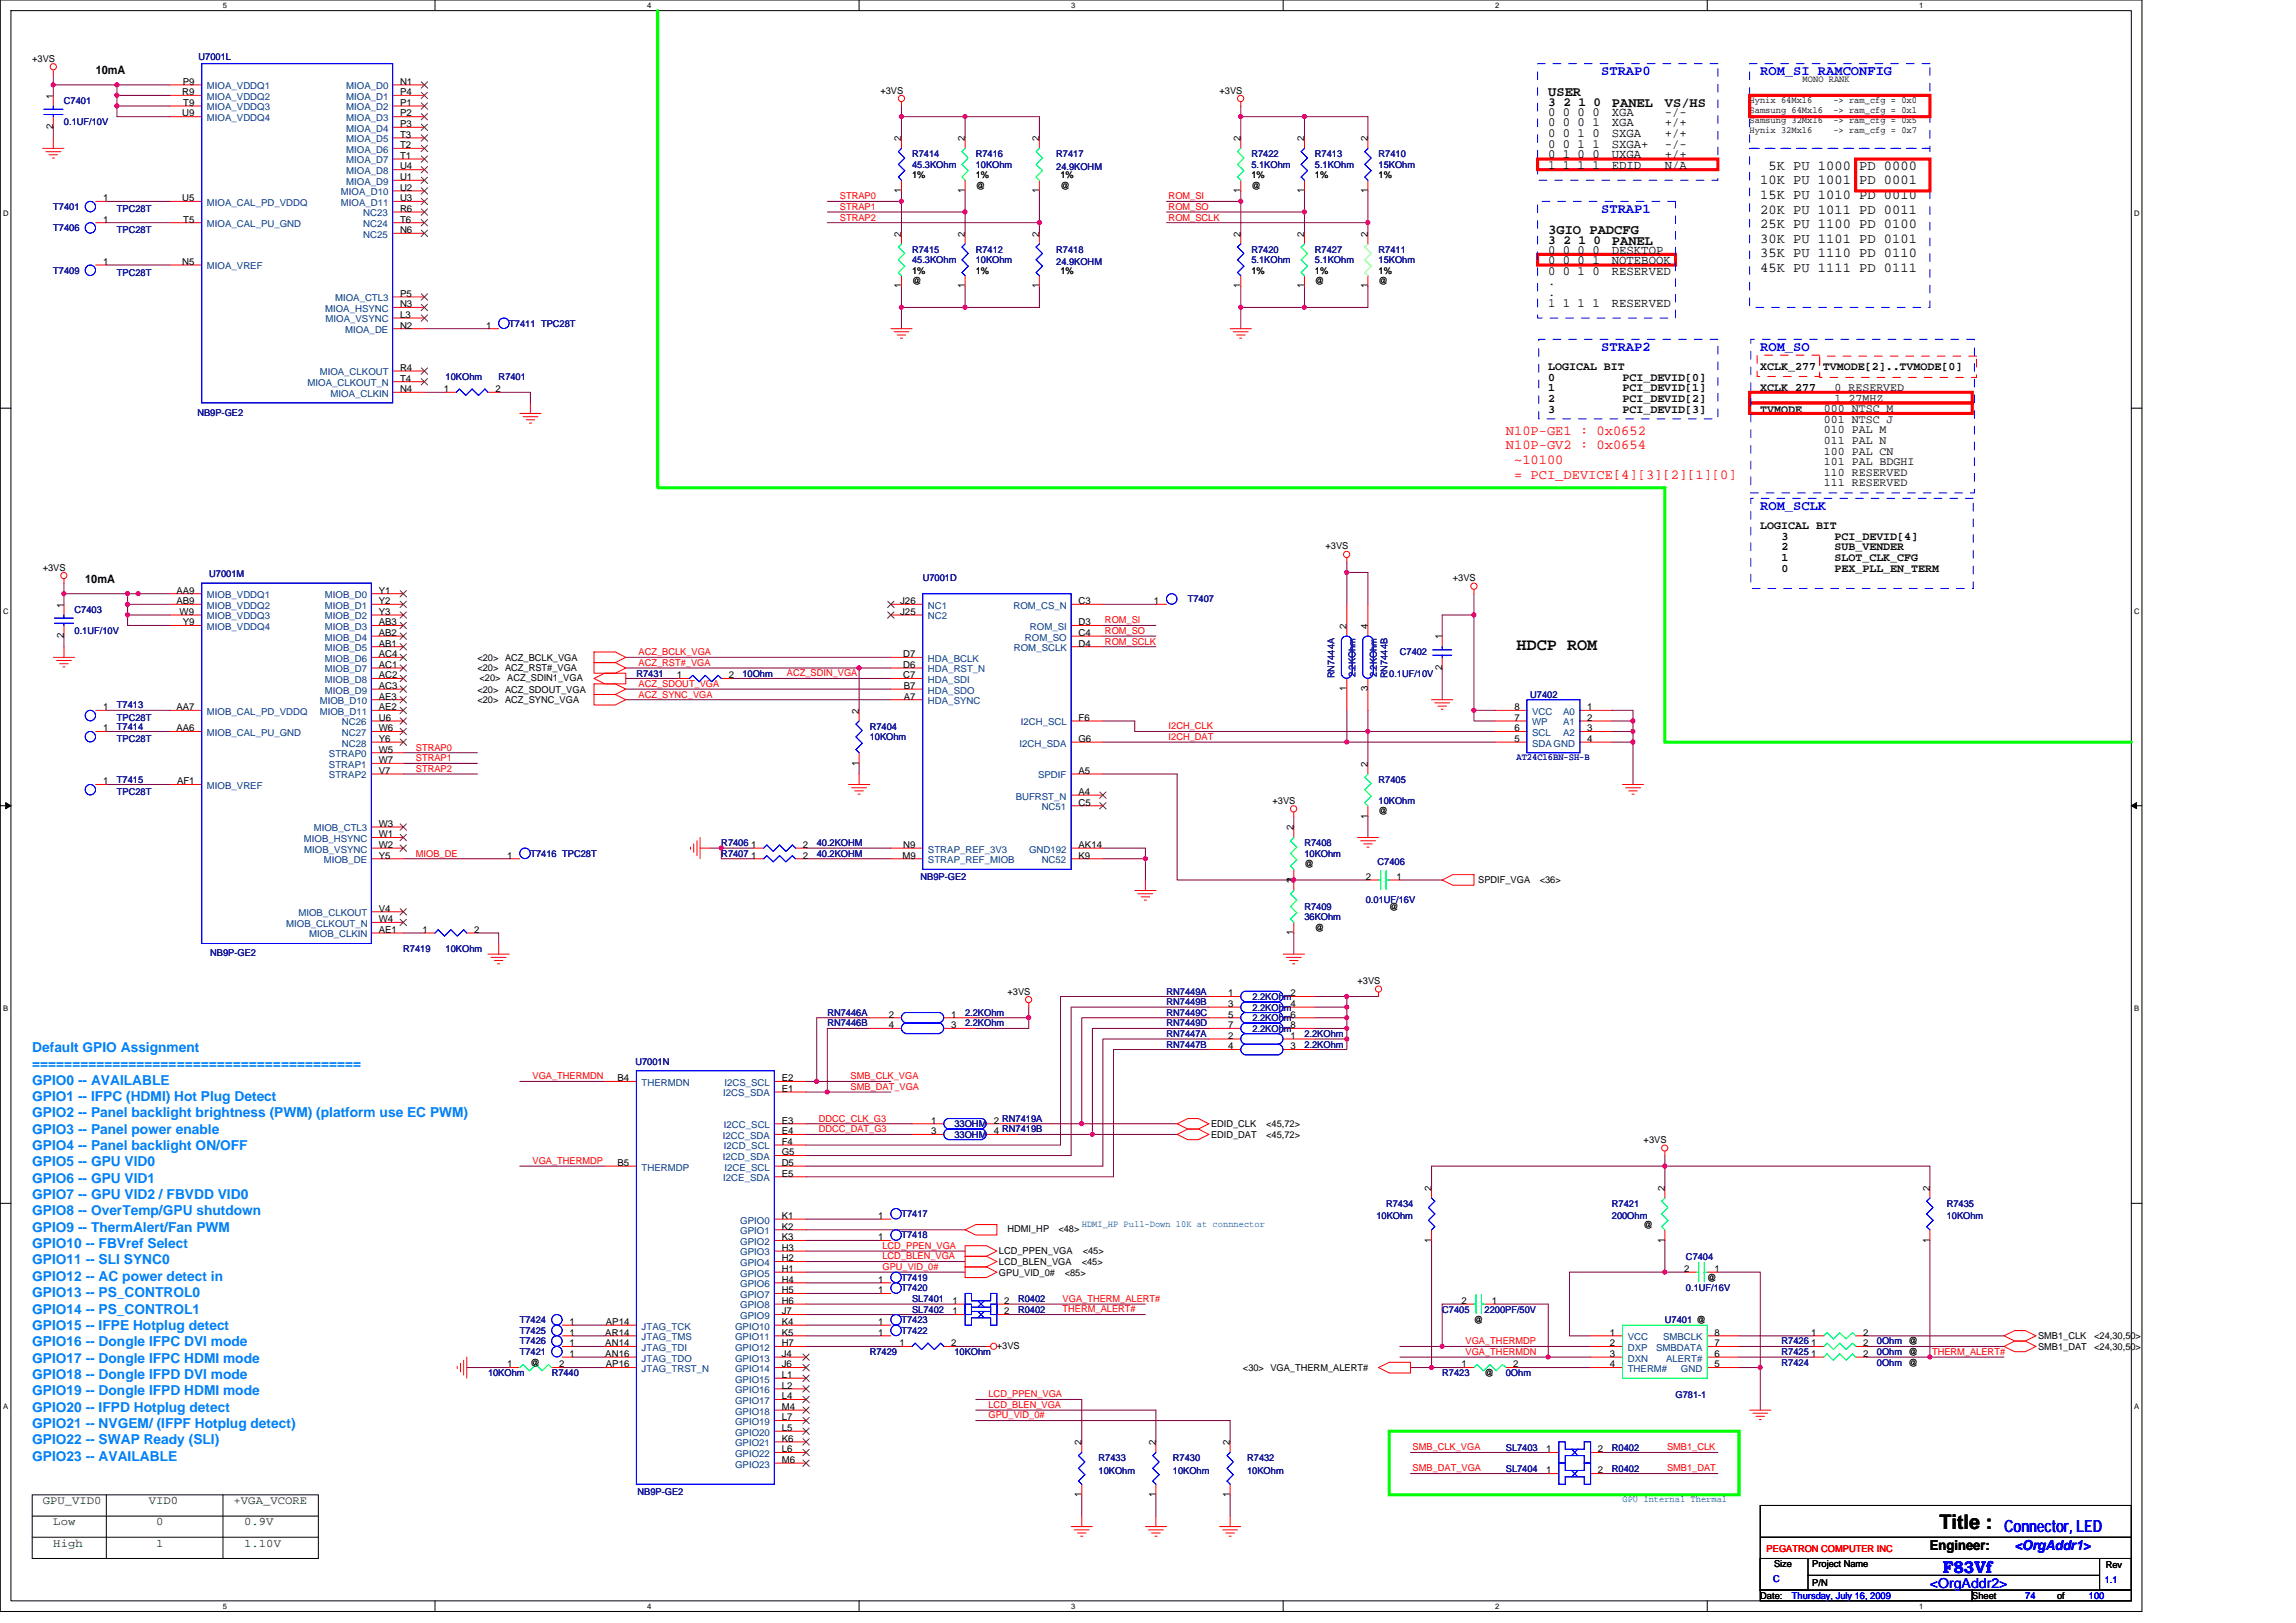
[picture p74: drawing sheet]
<svg xmlns="http://www.w3.org/2000/svg" width="297mm" height="210mm" viewBox="0 0 297 210" stroke-linecap="round" stroke-linejoin="round" font-family="sans-serif">
<defs><g id="words">
<text font-size="2.6" x="250.9" y="197.9">Title :</text>
<text font-size="2.2" x="196.2" y="84.1">HDCP ROM</text>
<g font-size="2.2" fill="#00f">
<text x="251.3" y="203.5">F83Vf</text>
<text x="259.3" y="198.2">Connector, LED</text>
</g>
<g font-size="1.8" fill="#00f">
<text x="207.2" y="9.7">STRAP0</text>
<text x="227.7" y="9.7">ROM_SI RAMCONFIG</text>
<text x="207.2" y="27.5">STRAP1</text>
<text x="207.2" y="45.4">STRAP2</text>
<text x="227.7" y="45.4">ROM_SO</text>
<text x="227.7" y="65.9">ROM_SCLK</text>
<text x="260.6" y="200.5">&lt;OrgAddr1&gt;</text>
<text x="249.7" y="205.4">&lt;OrgAddr2&gt;</text>
</g>
<g font-size="1.8">
<text x="200.3" y="12.4">USER</text>
<text x="208.5" y="13.8">PANEL</text>
<text x="215.4" y="13.8">VS/HS</text>
<text x="227.7" y="23.9">10K PU 1001 PD 0001</text>
<text x="228.8" y="22">5K PU 1000 PD 0000</text>
<text x="227.7" y="25.7">15K PU 1010 PD 0010</text>
<text x="227.7" y="27.6">20K PU 1011 PD 0011</text>
<text x="227.7" y="29.5">25K PU 1100 PD 0100</text>
<text x="200.3" y="30.3">3GIO PADCFG</text>
<text x="208.5" y="31.6">PANEL</text>
<text x="227.7" y="31.4">30K PU 1101 PD 0101</text>
<text x="227.7" y="33.3">35K PU 1110 PD 0110</text>
<text x="227.7" y="35.2">45K PU 1111 PD 0111</text>
<text x="249.7" y="200.5">Engineer:</text>
</g>
<g font-size="1.8" fill="#f00">
<text x="194.8" y="56.3">N10P-GE1 : 0x0652</text>
<text x="194.8" y="58.1">N10P-GV2 : 0x0654</text>
<text x="195.9" y="60">~10100</text>
<text x="195.9" y="61.9">= PCI_DEVICE[4][3][2][1][0]</text>
</g>
<g font-size="1.8" fill="#0080ff">
<text x="4.2" y="136.1">Default GPIO Assignment</text>
<text x="4.2" y="138.2">=========================================</text>
<text x="4.2" y="140.3">GPIO0 -- AVAILABLE</text>
<text x="4.2" y="142.4">GPIO1 -- IFPC (HDMI) Hot Plug Detect</text>
<text x="4.2" y="144.5">GPIO2 -- Panel backlight brightness (PWM) (platform use EC PWM)</text>
<text x="4.2" y="146.7">GPIO3 -- Panel power enable</text>
<text x="4.2" y="148.8">GPIO4 -- Panel backlight ON/OFF</text>
<text x="4.2" y="150.9">GPIO5 -- GPU VID0</text>
<text x="4.2" y="153">GPIO6 -- GPU VID1</text>
<text x="4.2" y="155.1">GPIO7 -- GPU VID2 / FBVDD VID0</text>
<text x="4.2" y="157.2">GPIO8 -- OverTemp/GPU shutdown</text>
<text x="4.2" y="159.4">GPIO9 -- ThermAlert/Fan PWM</text>
<text x="4.2" y="161.5">GPIO10 -- FBVref Select</text>
<text x="4.2" y="163.6">GPIO11 -- SLI SYNC0</text>
<text x="4.2" y="165.7">GPIO12 -- AC power detect in</text>
<text x="4.2" y="167.8">GPIO13 -- PS_CONTROL0</text>
<text x="4.2" y="169.9">GPIO14 -- PS_CONTROL1</text>
<text x="4.2" y="172.1">GPIO15 -- IFPE Hotplug detect</text>
<text x="4.2" y="174.2">GPIO16 -- Dongle IFPC DVI mode</text>
<text x="4.2" y="176.3">GPIO17 -- Dongle IFPC HDMI mode</text>
<text x="4.2" y="178.4">GPIO18 -- Dongle IFPD DVI mode</text>
<text x="4.2" y="180.5">GPIO19 -- Dongle IFPD HDMI mode</text>
<text x="4.2" y="182.6">GPIO20 -- IFPD Hotplug detect</text>
<text x="4.2" y="184.8">GPIO21 -- NVGEM/ (IFPF Hotplug detect)</text>
<text x="4.2" y="186.9">GPIO22 -- SWAP Ready (SLI)</text>
<text x="4.2" y="189">GPIO23 -- AVAILABLE</text>
</g>
<g font-size="1.6">
<text x="200.3" y="13.7">3 2 1 0</text>
<text x="200.3" y="15">0 0 0 0</text>
<text x="200.3" y="16.4">0 0 0 1</text>
<text x="200.3" y="17.7">0 0 1 0</text>
<text x="208.5" y="15">XGA</text>
<text x="208.5" y="16.4">XGA</text>
<text x="208.5" y="17.7">SXGA</text>
<text x="215.4" y="16.4">+/+</text>
<text x="215.4" y="17.7">+/+</text>
<text x="215.4" y="15">-/-</text>
<text x="200.3" y="19.1">0 0 1 1</text>
<text x="200.3" y="20.5">0 1 0 0</text>
<text x="200.3" y="21.8">1 1 1 1</text>
<text x="208.5" y="19.1">SXGA+</text>
<text x="208.5" y="20.5">UXGA</text>
<text x="208.5" y="21.8">EDID</text>
<text x="215.4" y="19.1">-/-</text>
<text x="215.4" y="20.5">+/+</text>
<text x="215.4" y="21.8">N/A</text>
<text x="200.3" y="31.5">3 2 1 0</text>
<text x="200.3" y="32.8">0 0 0 0</text>
<text x="200.3" y="34.2">0 0 0 1</text>
<text x="200.3" y="35.6">0 0 1 0</text>
<text x="208.5" y="32.8">DESKTOP</text>
<text x="208.5" y="34.2">NOTEBOOK</text>
<text x="208.5" y="35.6">RESERVED</text>
<text x="200.3" y="36.9">.</text>
<text x="200.3" y="38.3">.</text>
<text x="200.3" y="39.7">1 1 1 1</text>
<text x="208.5" y="39.7">RESERVED</text>
</g>
<g font-size="1.5">
<text x="12.4" y="9.6">10mA</text>
<text x="200.3" y="47.9">LOGICAL BIT</text>
<text x="227.7" y="47.9">XCLK_277 TVMODE[2]..TVMODE[0]</text>
<text x="200.3" y="49.3">0</text>
<text x="200.3" y="50.6">1</text>
<text x="200.3" y="52">2</text>
<text x="200.3" y="53.4">3</text>
<text x="209.9" y="53.4">PCI_DEVID[3]</text>
<text x="209.9" y="52">PCI_DEVID[2]</text>
<text x="209.9" y="50.6">PCI_DEVID[1]</text>
<text x="209.9" y="49.3">PCI_DEVID[0]</text>
<text x="227.7" y="53.4">TVMODE</text>
<text x="227.7" y="50.6">XCLK_277</text>
<text x="236" y="53.3">000 NTSC M</text>
<text x="237.3" y="52">1 27MHZ</text>
<text x="237.3" y="50.6">0 RESERVED</text>
<text x="236" y="56.1">010 PAL M</text>
<text x="236" y="57.4">011 PAL N</text>
<text x="236" y="58.8">100 PAL CN</text>
<text x="236" y="54.7">001 NTSC J</text>
<text x="236" y="60.2">101 PAL BDGHI</text>
<text x="236" y="61.6">110 RESERVED</text>
<text x="236" y="62.9">111 RESERVED</text>
<text x="227.7" y="68.5">LOGICAL BIT</text>
<text x="230.5" y="69.8">3</text>
<text x="230.5" y="71.2">2</text>
<text x="237.3" y="69.8">PCI_DEVID[4]</text>
<text x="237.3" y="71.2">SUB_VENDER</text>
<text x="11" y="75.4">10mA</text>
<text x="230.5" y="72.6">1</text>
<text x="230.5" y="74">0</text>
<text x="237.3" y="72.6">SLOT_CLK_CFG</text>
<text x="237.3" y="74">PEX_PLL_EN_TERM</text>
</g>
<g font-size="1.5" fill="#008000">
<text x="5.5" y="194.6">GPU_VID0</text>
<text x="6.9" y="197.4">Low</text>
<text x="19.2" y="194.6">VID0</text>
<text x="20.2" y="197.4">0</text>
<text x="30.2" y="194.6">+VGA_VCORE</text>
<text x="31.6" y="197.4">0.9V</text>
<text x="6.9" y="200.1">High</text>
<text x="20.2" y="200.1">1</text>
<text x="31.6" y="200.1">1.10V</text>
</g>
<g font-size="1.2">
<text x="4.2" y="8">+3VS</text>
<text x="23.6" y="11">P9</text>
<text x="51.7" y="11">N1</text>
<text x="233.2" y="10.6">MONO RANK</text>
<text x="6.9" y="16.7" transform="rotate(-90 6.9 16.7)">2</text>
<text x="6.9" y="12.8" transform="rotate(-90 6.9 12.8)">1</text>
<text x="23.6" y="12.3">R9</text>
<text x="23.6" y="15.1">U9</text>
<text x="23.7" y="13.7">T9</text>
<text x="51.7" y="12.3">P4</text>
<text x="51.7" y="13.7">P1</text>
<text x="51.7" y="15.1">P2</text>
<text x="51.7" y="16.4">P3</text>
<text x="51.7" y="17.8">T3</text>
<text x="113.9" y="12.1">+3VS</text>
<text x="157.8" y="12.1">+3VS</text>
<text x="226.4" y="13.3">Hynix 64Mx16</text>
<text x="226.4" y="14.6">Samsung 64Mx16</text>
<text x="226.4" y="15.9">Samsung 32Mx16</text>
<text x="226.4" y="17.3">Hynix 32Mx16</text>
<text x="237.2" y="13.3">-&gt; ram_cfg = 0x0</text>
<text x="237.2" y="14.6">-&gt; ram_cfg = 0x1</text>
<text x="237.2" y="15.9">-&gt; ram_cfg = 0x5</text>
<text x="237.2" y="17.3">-&gt; ram_cfg = 0x7</text>
<text x="51.7" y="19.2">T2</text>
<text x="51.7" y="20.6">T1</text>
<text x="51.7" y="21.9">U4</text>
<text x="51.7" y="23.3">U1</text>
<text x="116.6" y="18.2" transform="rotate(-90 116.6 18.2)">2</text>
<text x="118" y="23.1">1%</text>
<text x="124.8" y="18.2" transform="rotate(-90 124.8 18.2)">2</text>
<text x="126.2" y="23.1">1%</text>
<text x="134.4" y="18.2" transform="rotate(-90 134.4 18.2)">2</text>
<text x="137.2" y="23.1">1%</text>
<text x="160.5" y="18.2" transform="rotate(-90 160.5 18.2)">2</text>
<text x="161.9" y="23.1">1%</text>
<text x="168.7" y="18.2" transform="rotate(-90 168.7 18.2)">2</text>
<text x="170.1" y="23.1">1%</text>
<text x="176.9" y="18.2" transform="rotate(-90 176.9 18.2)">2</text>
<text x="178.3" y="23.1">1%</text>
<text x="13.3" y="26">1</text>
<text x="13.3" y="28.8">1</text>
<text x="23.6" y="26">U5</text>
<text x="23.7" y="28.8">T5</text>
<text x="51.7" y="24.7">U2</text>
<text x="51.7" y="26">U3</text>
<text x="51.7" y="27.4">R6</text>
<text x="51.7" y="28.8">T6</text>
<text x="116.6" y="25" transform="rotate(-90 116.6 25)">1</text>
<text x="124.8" y="25" transform="rotate(-90 124.8 25)">1</text>
<text x="126.2" y="24.4">@</text>
<text x="134.4" y="25" transform="rotate(-90 134.4 25)">1</text>
<text x="137.2" y="24.4">@</text>
<text x="160.5" y="25" transform="rotate(-90 160.5 25)">1</text>
<text x="161.9" y="24.4">@</text>
<text x="168.7" y="25" transform="rotate(-90 168.7 25)">1</text>
<text x="176.9" y="25" transform="rotate(-90 176.9 25)">1</text>
<text x="13.3" y="34.3">1</text>
<text x="23.6" y="34.3">N5</text>
<text x="51.7" y="30.2">N6</text>
<text x="116.6" y="30.6" transform="rotate(-90 116.6 30.6)">2</text>
<text x="118" y="35.4">1%</text>
<text x="124.8" y="30.6" transform="rotate(-90 124.8 30.6)">2</text>
<text x="126.2" y="35.4">1%</text>
<text x="134.4" y="30.6" transform="rotate(-90 134.4 30.6)">2</text>
<text x="137.2" y="35.4">1%</text>
<text x="160.5" y="30.6" transform="rotate(-90 160.5 30.6)">2</text>
<text x="161.9" y="35.4">1%</text>
<text x="168.7" y="30.6" transform="rotate(-90 168.7 30.6)">2</text>
<text x="170.1" y="35.4">1%</text>
<text x="176.9" y="30.6" transform="rotate(-90 176.9 30.6)">2</text>
<text x="178.3" y="35.4">1%</text>
<text x="51.7" y="39.8">N3</text>
<text x="51.7" y="38.4">P5</text>
<text x="51.7" y="41.1">L3</text>
<text x="116.6" y="37.3" transform="rotate(-90 116.6 37.3)">1</text>
<text x="118" y="36.8">@</text>
<text x="124.8" y="37.3" transform="rotate(-90 124.8 37.3)">1</text>
<text x="134.4" y="37.3" transform="rotate(-90 134.4 37.3)">1</text>
<text x="160.5" y="37.3" transform="rotate(-90 160.5 37.3)">1</text>
<text x="168.7" y="37.3" transform="rotate(-90 168.7 37.3)">1</text>
<text x="170.1" y="36.8">@</text>
<text x="176.9" y="37.3" transform="rotate(-90 176.9 37.3)">1</text>
<text x="178.3" y="36.8">@</text>
<text x="51.7" y="48">R4</text>
<text x="51.7" y="42.5">N2</text>
<text x="62.9" y="42.5">1</text>
<text x="51.7" y="49.4">T4</text>
<text x="51.7" y="50.7">N4</text>
<text x="57.4" y="50.7">1</text>
<text x="64.1" y="50.7">2</text>
<text x="171.5" y="71.1">+3VS</text>
<text x="5.5" y="73.8">+3VS</text>
<text x="22.8" y="76.8">AA9</text>
<text x="49" y="76.8">Y1</text>
<text x="188" y="75.2">+3VS</text>
<text x="8.3" y="82.6" transform="rotate(-90 8.3 82.6)">2</text>
<text x="8.3" y="78.6" transform="rotate(-90 8.3 78.6)">1</text>
<text x="22.8" y="78.2">AB9</text>
<text x="23.2" y="79.5">W9</text>
<text x="23.7" y="80.9">Y9</text>
<text x="49" y="78.2">Y2</text>
<text x="49" y="79.5">Y3</text>
<text x="49" y="80.9">AB3</text>
<text x="49" y="82.3">AB2</text>
<text x="49" y="83.7">AB1</text>
<text x="116.5" y="78.2">J26</text>
<text x="116.5" y="79.5">J25</text>
<text x="139.5" y="78.2">C3</text>
<text x="139.5" y="82.3">C4</text>
<text x="139.5" y="80.9">D3</text>
<text x="139.5" y="83.7">D4</text>
<text x="149.3" y="78.2">1</text>
<text x="174.2" y="81.3" transform="rotate(-90 174.2 81.3)">2</text>
<text x="176.9" y="81.3" transform="rotate(-90 176.9 81.3)">4</text>
<text x="186.6" y="82.7" transform="rotate(-90 186.6 82.7)">1</text>
<text x="49" y="85">AC4</text>
<text x="49" y="86.4">AC1</text>
<text x="49" y="87.8">AC2</text>
<text x="49" y="89.1">AC3</text>
<text x="61.8" y="85.5">&lt;20&gt; ACZ_BCLK_VGA</text>
<text x="61.8" y="86.8">&lt;20&gt; ACZ_RST#_VGA</text>
<text x="61.8" y="89.6">&lt;20&gt; ACZ_SDOUT_VGA</text>
<text x="62" y="88.1">&lt;20&gt; ACZ_SDIN1_VGA</text>
<text x="87.6" y="87.8">1</text>
<text x="94.3" y="87.8">2</text>
<text x="116.9" y="85">D7</text>
<text x="116.9" y="86.4">D6</text>
<text x="116.9" y="87.8">C7</text>
<text x="116.9" y="89.1">B7</text>
<text x="174.2" y="89.4" transform="rotate(-90 174.2 89.4)">1</text>
<text x="176.9" y="89.4" transform="rotate(-90 176.9 89.4)">3</text>
<text x="186.6" y="86.7" transform="rotate(-90 186.6 86.7)">2</text>
<text x="13.3" y="94.6">1</text>
<text x="13.3" y="91.9">1</text>
<text x="22.8" y="91.9">AA7</text>
<text x="22.8" y="94.6">AA6</text>
<text x="49" y="90.5">AE3</text>
<text x="49" y="91.9">AE2</text>
<text x="49" y="93.3">U6</text>
<text x="49" y="94.6">W6</text>
<text x="49" y="96">Y6</text>
<text x="61.8" y="91">&lt;20&gt; ACZ_SYNC_VGA</text>
<text x="111.1" y="92.3" transform="rotate(-90 111.1 92.3)">2</text>
<text x="116.9" y="90.5">A7</text>
<text x="139.5" y="96">G6</text>
<text x="139.5" y="93.3">F6</text>
<text x="195.9" y="91.9">8</text>
<text x="195.9" y="93.3">7</text>
<text x="195.9" y="94.6">6</text>
<text x="195.9" y="96">5</text>
<text x="205.4" y="91.9">1</text>
<text x="205.4" y="93.3">2</text>
<text x="205.4" y="94.6">3</text>
<text x="205.4" y="96">4</text>
<text x="13.3" y="101.5">1</text>
<text x="22.9" y="101.5">AF1</text>
<text x="49" y="97.4">W5</text>
<text x="49" y="98.7">W7</text>
<text x="49" y="100.1">V7</text>
<text x="111.1" y="99" transform="rotate(-90 111.1 99)">1</text>
<text x="139.5" y="100.1">A5</text>
<text x="176.9" y="99.2" transform="rotate(-90 176.9 99.2)">2</text>
<text x="49" y="107">W3</text>
<text x="139.5" y="102.8">A4</text>
<text x="139.5" y="104.2">C5</text>
<text x="164.6" y="104">+3VS</text>
<text x="167.4" y="107.4" transform="rotate(-90 167.4 107.4)">2</text>
<text x="176.9" y="105.9" transform="rotate(-90 176.9 105.9)">1</text>
<text x="178.3" y="105.4">@</text>
<text x="49" y="108.3">W1</text>
<text x="49" y="109.7">W2</text>
<text x="49" y="111.1">Y5</text>
<text x="65.6" y="111.1">1</text>
<text x="97.2" y="109.7">1</text>
<text x="97.2" y="111.1">1</text>
<text x="103.9" y="109.7">2</text>
<text x="103.9" y="111.1">2</text>
<text x="116.8" y="111.1">M9</text>
<text x="116.9" y="109.7">N9</text>
<text x="139.5" y="111.1">K9</text>
<text x="139.5" y="109.7">AK14</text>
<text x="168.8" y="112.2">@</text>
<text x="176.7" y="113.8">2</text>
<text x="180.7" y="113.8">1</text>
<text x="49" y="119.3">W4</text>
<text x="49" y="117.9">V4</text>
<text x="167.4" y="114.3" transform="rotate(-90 167.4 114.3)">2</text>
<text x="167.4" y="114.1" transform="rotate(-90 167.4 114.1)">1</text>
<text x="179.7" y="117.7">@</text>
<text x="191.2" y="114.3">SPDIF_VGA</text>
<text x="199.2" y="114.3">&lt;36&gt;</text>
<text x="49" y="120.7">AE1</text>
<text x="54.6" y="120.7">1</text>
<text x="61.3" y="120.7">2</text>
<text x="167.4" y="121" transform="rotate(-90 167.4 121)">1</text>
<text x="170.1" y="120.5">@</text>
<text x="115" y="131.7">2</text>
<text x="123.1" y="131.7">1</text>
<text x="130.3" y="128.7">+3VS</text>
<text x="158.9" y="131.7">5</text>
<text x="158.9" y="130.3">3</text>
<text x="158.9" y="128.9">1</text>
<text x="167" y="131.7">6</text>
<text x="167" y="130.3">4</text>
<text x="167" y="128.9">2</text>
<text x="175.6" y="127.3">+3VS</text>
<text x="115" y="133">4</text>
<text x="123.1" y="133">3</text>
<text x="158.9" y="134.4">2</text>
<text x="158.9" y="135.8">4</text>
<text x="158.9" y="133">7</text>
<text x="167" y="134.4">1</text>
<text x="167" y="135.8">3</text>
<text x="167" y="133">8</text>
<text x="79.9" y="139.9">B4</text>
<text x="101.1" y="141.3">E1</text>
<text x="101.1" y="139.9">E2</text>
<text x="101.1" y="146.7">E4</text>
<text x="101.1" y="149.5">G5</text>
<text x="101.1" y="145.4">E3</text>
<text x="101.1" y="148.1">F4</text>
<text x="120.5" y="145.4">1</text>
<text x="120.5" y="146.7">3</text>
<text x="128.6" y="145.4">2 RN7419A</text>
<text x="128.6" y="146.7">4 RN7419B</text>
<text x="156.7" y="147.2">EDID_DAT</text>
<text x="156.7" y="145.8">EDID_CLK</text>
<text x="163.8" y="145.8">&lt;45,72&gt;</text>
<text x="163.8" y="147.2">&lt;45,72&gt;</text>
<text x="212.6" y="147.9">+3VS</text>
<text x="79.9" y="150.9">B5</text>
<text x="101.1" y="152.2">E5</text>
<text x="101.1" y="150.9">D5</text>
<text x="185.2" y="154.1" transform="rotate(-90 185.2 154.1)">2</text>
<text x="215.4" y="154.1" transform="rotate(-90 215.4 154.1)">2</text>
<text x="249.7" y="154.1" transform="rotate(-90 249.7 154.1)">2</text>
<text x="101.1" y="157.7">K1</text>
<text x="101.1" y="159.1">K2</text>
<text x="101.1" y="160.5">K3</text>
<text x="101.1" y="161.8">H3</text>
<text x="113.6" y="160.5">1</text>
<text x="113.6" y="157.7">1</text>
<text x="130.3" y="159.4">HDMI_HP</text>
<text x="136.9" y="159.4">&lt;48&gt;</text>
<text x="185.2" y="160.8" transform="rotate(-90 185.2 160.8)">1</text>
<text x="212.6" y="158.9">@</text>
<text x="215.4" y="160.8" transform="rotate(-90 215.4 160.8)">1</text>
<text x="249.7" y="160.8" transform="rotate(-90 249.7 160.8)">1</text>
<text x="101.1" y="163.2">H2</text>
<text x="101.1" y="164.6">H1</text>
<text x="101.1" y="165.9">H4</text>
<text x="101.1" y="167.3">H5</text>
<text x="113.6" y="165.9">1</text>
<text x="113.6" y="167.3">1</text>
<text x="129.2" y="162.3">LCD_PPEN_VGA</text>
<text x="129.2" y="163.7">LCD_BLEN_VGA</text>
<text x="129.2" y="165">GPU_VID_0#</text>
<text x="137.7" y="165">&lt;85&gt;</text>
<text x="139.9" y="163.7">&lt;45&gt;</text>
<text x="140.1" y="162.3">&lt;45&gt;</text>
<text x="217.9" y="164.6">2</text>
<text x="220.9" y="165.7">@</text>
<text x="221.8" y="164.6">1</text>
<text x="73.7" y="172.8">1</text>
<text x="73.7" y="171.4">1</text>
<text x="78.3" y="172.8">AR14</text>
<text x="78.4" y="171.4">AP14</text>
<text x="101.1" y="171.4">K4</text>
<text x="101.1" y="172.8">K5</text>
<text x="101.1" y="168.7">H6</text>
<text x="101.1" y="170.1">J7</text>
<text x="113.6" y="171.4">1</text>
<text x="113.6" y="172.8">1</text>
<text x="123.2" y="168.7">1</text>
<text x="123.2" y="170.1">1</text>
<text x="129.9" y="168.7">2</text>
<text x="129.9" y="170.1">2</text>
<text x="189.1" y="168.7">2</text>
<text x="190.7" y="171.2">@</text>
<text x="193" y="168.7">1</text>
<text x="208.3" y="172.8">1</text>
<text x="221.8" y="172.8">8</text>
<text x="234.3" y="172.8">1</text>
<text x="241" y="172.8">2</text>
<text x="263.7" y="173.3">SMB1_CLK</text>
<text x="270.9" y="173.3">&lt;24,30,50&gt;</text>
<text x="65.6" y="176.9">1</text>
<text x="68.6" y="176.7">@</text>
<text x="72.3" y="176.9">2</text>
<text x="73.7" y="174.2">1</text>
<text x="73.7" y="175.6">1</text>
<text x="78.3" y="174.2">AN14</text>
<text x="78.3" y="175.6">AN16</text>
<text x="78.4" y="176.9">AP16</text>
<text x="101.1" y="174.2">H7</text>
<text x="101.1" y="175.6">J4</text>
<text x="101.1" y="176.9">J6</text>
<text x="101.1" y="178.3">L1</text>
<text x="101.1" y="179.7">L2</text>
<text x="116.4" y="174.2">1</text>
<text x="123.1" y="174.2">2</text>
<text x="129" y="174.5">+3VS</text>
<text x="160.8" y="177.4">&lt;30&gt; VGA_THERM_ALERT#</text>
<text x="189.1" y="176.9">1</text>
<text x="192.1" y="178.1">@</text>
<text x="195.8" y="176.9">2</text>
<text x="208.3" y="174.2">2</text>
<text x="208.3" y="175.6">3</text>
<text x="208.3" y="176.9">4</text>
<text x="221.8" y="176.9">5</text>
<text x="221.8" y="174.2">7</text>
<text x="221.8" y="175.6">6</text>
<text x="234.3" y="174.2">1</text>
<text x="234.3" y="175.6">1</text>
<text x="241" y="174.2">2</text>
<text x="241" y="175.6">2</text>
<text x="263.7" y="174.6">SMB1_DAT</text>
<text x="270.9" y="174.6">&lt;24,30,50&gt;</text>
<text x="101.1" y="181">L4</text>
<text x="101.1" y="182.4">M4</text>
<text x="101.1" y="183.8">L7</text>
<text x="101.1" y="185.1">L5</text>
<text x="101.1" y="186.5">K6</text>
<text x="101.1" y="187.9">L6</text>
<text x="101.1" y="189.3">M6</text>
<text x="139.9" y="187" transform="rotate(-90 139.9 187)">2</text>
<text x="149.5" y="187" transform="rotate(-90 149.5 187)">2</text>
<text x="159.1" y="187" transform="rotate(-90 159.1 187)">2</text>
<text x="200" y="190.6">1</text>
<text x="200" y="187.9">1</text>
<text x="206.7" y="190.6">2</text>
<text x="206.7" y="187.9">2</text>
<text x="139.9" y="193.7" transform="rotate(-90 139.9 193.7)">1</text>
<text x="149.5" y="193.7" transform="rotate(-90 149.5 193.7)">1</text>
<text x="159.1" y="193.7" transform="rotate(-90 159.1 193.7)">1</text>
<text x="229.5" y="202.8">Size</text>
<text x="234.5" y="202.8">Project Name</text>
<text x="272.4" y="202.9">Rev</text>
<text x="227.7" y="206.9">Date:</text>
<text x="234.5" y="205.2">P/N</text>
<text x="255.2" y="206.9">Sheet</text>
<text x="266.1" y="206.9">of</text>
</g>
<g font-size="1.2" fill="#000080">
<text x="25.7" y="7.7">U7001L</text>
<text x="8.3" y="13.5">C7401</text>
<text x="8.3" y="16.2">0.1UF/10V</text>
<text x="118" y="20.3">R7414</text>
<text x="118" y="21.7">45.3KOhm</text>
<text x="126.2" y="20.3">R7416</text>
<text x="126.2" y="21.7">10KOhm</text>
<text x="136.6" y="20.3">R7417</text>
<text x="136.6" y="22">24.9KOHM</text>
<text x="161.9" y="20.3">R7422</text>
<text x="161.9" y="21.7">5.1KOhm</text>
<text x="170.1" y="20.3">R7413</text>
<text x="170.1" y="21.7">5.1KOhm</text>
<text x="178.3" y="20.3">R7410</text>
<text x="178.3" y="21.7">15KOhm</text>
<text x="6.9" y="27.2">T7401</text>
<text x="6.9" y="29.9">T7406</text>
<text x="15.1" y="27.5">TPC28T</text>
<text x="6.9" y="35.4">T7409</text>
<text x="15.1" y="30.2">TPC28T</text>
<text x="15.1" y="35.7">TPC28T</text>
<text x="118" y="32.7">R7415</text>
<text x="118" y="34">45.3KOhm</text>
<text x="126.2" y="32.7">R7412</text>
<text x="126.2" y="34">10KOhm</text>
<text x="136.6" y="32.7">R7418</text>
<text x="136.6" y="34.3">24.9KOHM</text>
<text x="161.9" y="32.7">R7420</text>
<text x="161.9" y="34">5.1KOhm</text>
<text x="170.1" y="32.7">R7427</text>
<text x="170.1" y="34">5.1KOhm</text>
<text x="178.3" y="32.7">R7411</text>
<text x="178.3" y="34">15KOhm</text>
<text x="65.9" y="42.3">T7411 TPC28T</text>
<text x="25.5" y="53.8">NB9P-GE2</text>
<text x="57.7" y="49.1">10KOhm</text>
<text x="64.5" y="49.1">R7401</text>
<text x="27.1" y="74.6">U7001M</text>
<text x="119.4" y="75.2">U7001D</text>
<text x="153.7" y="77.9">T7407</text>
<text x="9.6" y="79.3">C7403</text>
<text x="9.6" y="82">0.1UF/10V</text>
<text x="82.3" y="87.5">R7431</text>
<text x="96" y="87.5">10Ohm</text>
<text x="172.6" y="87.8" transform="rotate(-90 172.6 87.8)">RN7444A</text>
<text x="175.4" y="87.7" transform="rotate(-90 175.4 87.7)">2.2KOhm</text>
<text x="178.1" y="87.7" transform="rotate(-90 178.1 87.7)">2.2KOhm</text>
<text x="179.5" y="87.8" transform="rotate(-90 179.5 87.8)">RN7444B</text>
<text x="179.7" y="87.5">0.1UF/10V</text>
<text x="181.1" y="84.8">C7402</text>
<text x="15.1" y="94.4">T7414</text>
<text x="15.1" y="91.7">T7413</text>
<text x="15.1" y="93.3">TPC28T</text>
<text x="112.5" y="94.4">R7404</text>
<text x="112.5" y="95.8">10KOhm</text>
<text x="198" y="90.3">U7402</text>
<text x="15.1" y="96">TPC28T</text>
<text x="15.1" y="101.3">T7415</text>
<text x="178.3" y="101.3">R7405</text>
<text x="196.2" y="98.4">AT24C16BN-SH-B</text>
<text x="15.1" y="102.9">TPC28T</text>
<text x="178.3" y="104">10KOhm</text>
<text x="68.6" y="110.8">T7416 TPC28T</text>
<text x="93.3" y="109.5">R7406</text>
<text x="93.3" y="110.8">R7407</text>
<text x="105.7" y="109.5">40.2KOHM</text>
<text x="105.7" y="110.8">40.2KOHM</text>
<text x="119.1" y="113.9">NB9P-GE2</text>
<text x="168.8" y="109.5">R7408</text>
<text x="168.8" y="110.8">10KOhm</text>
<text x="178.2" y="112">C7406</text>
<text x="168.8" y="117.7">R7409</text>
<text x="168.8" y="119.1">36KOhm</text>
<text x="176.7" y="116.9">0.01UF/16V</text>
<text x="27.2" y="123.7">NB9P-GE2</text>
<text x="52.2" y="123.2">R7419</text>
<text x="57.7" y="123.2">10KOhm</text>
<text x="107" y="131.4">RN7446A</text>
<text x="124.9" y="131.4">2.2KOhm</text>
<text x="150.9" y="131.4">RN7449C</text>
<text x="150.9" y="130">RN7449B</text>
<text x="150.9" y="128.7">RN7449A</text>
<text x="162" y="130.7">2.2KOhm</text>
<text x="162" y="129.4">2.2KOhm</text>
<text x="82.2" y="137.7">U7001N</text>
<text x="107" y="132.8">RN7446B</text>
<text x="124.9" y="132.8">2.2KOhm</text>
<text x="150.9" y="134.2">RN7447A</text>
<text x="150.9" y="135.6">RN7447B</text>
<text x="150.9" y="132.8">RN7449D</text>
<text x="162" y="132.1">2.2KOhm</text>
<text x="162" y="133.5">2.2KOhm</text>
<text x="168.8" y="134.2">2.2KOhm</text>
<text x="168.8" y="135.6">2.2KOhm</text>
<text x="123.5" y="145.8">33OHM</text>
<text x="123.5" y="147.2">33OHM</text>
<text x="116.6" y="160.2">T7418</text>
<text x="116.6" y="157.5">T7417</text>
<text x="178.1" y="157.8">10KOhm</text>
<text x="179.3" y="156.1">R7434</text>
<text x="208.5" y="156.1">R7421</text>
<text x="208.5" y="157.8">200Ohm</text>
<text x="251.9" y="156.1">R7435</text>
<text x="251.9" y="157.8">10KOhm</text>
<text x="116.6" y="165.7">T7419</text>
<text x="116.6" y="167.1">T7420</text>
<text x="218.1" y="163">C7404</text>
<text x="218.1" y="167.1">0.1UF/16V</text>
<text x="67.2" y="172.6">T7425</text>
<text x="67.2" y="173.9">T7426</text>
<text x="67.2" y="171.2">T7424</text>
<text x="116.6" y="171.2">T7423</text>
<text x="116.6" y="172.6">T7422</text>
<text x="118" y="168.5">SL7401</text>
<text x="118" y="169.8">SL7402</text>
<text x="131.7" y="168.5">R0402</text>
<text x="131.7" y="169.8">R0402</text>
<text x="186.6" y="169.8">C7405</text>
<text x="192.1" y="169.8">2200PF/50V</text>
<text x="215.4" y="171.2">U7401 @</text>
<text x="230.5" y="173.9">R7426</text>
<text x="242.8" y="173.9">0Ohm @</text>
<text x="63.1" y="178.1">10KOhm</text>
<text x="67.2" y="175.3">T7421</text>
<text x="71.4" y="178.1">R7440</text>
<text x="112.5" y="175.3">R7429</text>
<text x="123.5" y="175.3">10KOhm</text>
<text x="186.6" y="178.1">R7423</text>
<text x="194.8" y="178.1">0Ohm</text>
<text x="230.5" y="175.3">R7425</text>
<text x="230.5" y="176.7">R7424</text>
<text x="242.8" y="175.3">0Ohm @</text>
<text x="242.8" y="176.7">0Ohm @</text>
<text x="216.8" y="180.8">G781-1</text>
<text x="142.1" y="189">R7433</text>
<text x="142.1" y="190.7">10KOhm</text>
<text x="151.7" y="189">R7430</text>
<text x="151.7" y="190.7">10KOhm</text>
<text x="161.4" y="189">R7432</text>
<text x="161.4" y="190.7">10KOhm</text>
<text x="194.8" y="190.4">SL7404</text>
<text x="194.8" y="187.7">SL7403</text>
<text x="208.5" y="190.4">R0402</text>
<text x="208.5" y="187.7">R0402</text>
<text x="82.5" y="193.4">NB9P-GE2</text>
</g>
<g font-size="1.2" fill="#004080">
<text x="26.8" y="11.6">MIOA_VDDQ1</text>
<text x="44.8" y="11.6">MIOA_D0</text>
<text x="26.8" y="12.9">MIOA_VDDQ2</text>
<text x="26.8" y="14.3">MIOA_VDDQ3</text>
<text x="26.8" y="15.7">MIOA_VDDQ4</text>
<text x="44.8" y="12.9">MIOA_D1</text>
<text x="44.8" y="14.3">MIOA_D2</text>
<text x="44.8" y="15.7">MIOA_D3</text>
<text x="44.8" y="17">MIOA_D4</text>
<text x="44.8" y="18.4">MIOA_D5</text>
<text x="44.8" y="19.8">MIOA_D6</text>
<text x="44.8" y="21.1">MIOA_D7</text>
<text x="44.8" y="22.5">MIOA_D8</text>
<text x="44.8" y="23.9">MIOA_D9</text>
<text x="26.8" y="26.6">MIOA_CAL_PD_VDDQ</text>
<text x="26.8" y="29.4">MIOA_CAL_PU_GND</text>
<text x="44.1" y="25.3">MIOA_D10</text>
<text x="44.1" y="26.6">MIOA_D11</text>
<text x="47" y="28">NC23</text>
<text x="47" y="29.4">NC24</text>
<text x="26.8" y="34.9">MIOA_VREF</text>
<text x="47" y="30.8">NC25</text>
<text x="42.1" y="40.3">MIOA_HSYNC</text>
<text x="42.1" y="41.7">MIOA_VSYNC</text>
<text x="43.3" y="39">MIOA_CTL3</text>
<text x="44.6" y="43.1">MIOA_DE</text>
<text x="39.8" y="50">MIOA_CLKOUT_N</text>
<text x="41.4" y="48.6">MIOA_CLKOUT</text>
<text x="42.8" y="51.3">MIOA_CLKIN</text>
<text x="26.8" y="77.4">MIOB_VDDQ1</text>
<text x="42" y="77.4">MIOB_D0</text>
<text x="26.8" y="78.8">MIOB_VDDQ2</text>
<text x="26.8" y="80.1">MIOB_VDDQ3</text>
<text x="26.8" y="81.5">MIOB_VDDQ4</text>
<text x="42" y="78.8">MIOB_D1</text>
<text x="42" y="80.1">MIOB_D2</text>
<text x="42" y="81.5">MIOB_D3</text>
<text x="42" y="82.9">MIOB_D4</text>
<text x="120.1" y="78.8">NC1</text>
<text x="120.1" y="80.1">NC2</text>
<text x="131.1" y="78.8">ROM_CS_N</text>
<text x="132.6" y="82.9">ROM_SO</text>
<text x="133.2" y="81.5">ROM_SI</text>
<text x="42" y="84.2">MIOB_D5</text>
<text x="42" y="85.6">MIOB_D6</text>
<text x="42" y="87">MIOB_D7</text>
<text x="42" y="88.3">MIOB_D8</text>
<text x="42" y="89.7">MIOB_D9</text>
<text x="120.1" y="85.6">HDA_BCLK</text>
<text x="120.1" y="87">HDA_RST_N</text>
<text x="120.1" y="88.3">HDA_SDI</text>
<text x="120.1" y="89.7">HDA_SDO</text>
<text x="131.2" y="84.2">ROM_SCLK</text>
<text x="26.8" y="92.5">MIOB_CAL_PD_VDDQ</text>
<text x="26.8" y="95.2">MIOB_CAL_PU_GND</text>
<text x="41.4" y="91.1">MIOB_D10</text>
<text x="41.4" y="92.5">MIOB_D11</text>
<text x="44.2" y="93.9">NC26</text>
<text x="44.2" y="95.2">NC27</text>
<text x="120.1" y="91.1">HDA_SYNC</text>
<text x="132.1" y="93.9">I2CH_SCL</text>
<text x="198.2" y="92.5">VCC</text>
<text x="198.2" y="93.9">WP</text>
<text x="198.2" y="95.2">SCL</text>
<text x="202.2" y="92.5">A0</text>
<text x="202.2" y="93.9">A1</text>
<text x="202.2" y="95.2">A2</text>
<text x="42.6" y="98">STRAP0</text>
<text x="42.6" y="99.3">STRAP1</text>
<text x="42.6" y="100.7">STRAP2</text>
<text x="44.2" y="96.6">NC28</text>
<text x="131.9" y="96.6">I2CH_SDA</text>
<text x="134.3" y="100.7">SPDIF</text>
<text x="198.2" y="96.6">SDA GND</text>
<text x="26.8" y="102.1">MIOB_VREF</text>
<text x="40.6" y="107.6">MIOB_CTL3</text>
<text x="131.4" y="103.4">BUFRST_N</text>
<text x="134.8" y="104.8">NC51</text>
<text x="39.3" y="108.9">MIOB_HSYNC</text>
<text x="39.4" y="110.3">MIOB_VSYNC</text>
<text x="41.9" y="111.7">MIOB_DE</text>
<text x="120.1" y="110.3">STRAP_REF_3V3</text>
<text x="120.1" y="111.7">STRAP_REF_MIOB</text>
<text x="133.1" y="110.3">GND192</text>
<text x="134.8" y="111.7">NC52</text>
<text x="37" y="119.9">MIOB_CLKOUT_N</text>
<text x="38.6" y="118.5">MIOB_CLKOUT</text>
<text x="40" y="121.3">MIOB_CLKIN</text>
<text x="83" y="140.5">THERMDN</text>
<text x="93.6" y="141.9">I2CS_SDA</text>
<text x="93.7" y="140.5">I2CS_SCL</text>
<text x="93.5" y="147.3">I2CC_SDA</text>
<text x="93.7" y="146">I2CC_SCL</text>
<text x="93.7" y="148.7">I2CD_SCL</text>
<text x="83" y="151.4">THERMDP</text>
<text x="93.5" y="150.1">I2CD_SDA</text>
<text x="93.6" y="152.8">I2CE_SDA</text>
<text x="93.7" y="151.4">I2CE_SCL</text>
<text x="95.8" y="158.3">GPIO0</text>
<text x="95.8" y="159.7">GPIO1</text>
<text x="95.8" y="161.1">GPIO2</text>
<text x="95.8" y="162.4">GPIO3</text>
<text x="95.8" y="163.8">GPIO4</text>
<text x="95.8" y="165.2">GPIO5</text>
<text x="95.8" y="166.5">GPIO6</text>
<text x="95.8" y="167.9">GPIO7</text>
<text x="83" y="172">JTAG_TCK</text>
<text x="83" y="173.4">JTAG_TMS</text>
<text x="95.1" y="172">GPIO10</text>
<text x="95.1" y="173.4">GPIO11</text>
<text x="95.8" y="169.3">GPIO8</text>
<text x="95.8" y="170.6">GPIO9</text>
<text x="210.6" y="173.4">VCC</text>
<text x="215.2" y="173.4">SMBCLK</text>
<text x="83" y="174.8">JTAG_TDI</text>
<text x="83" y="176.1">JTAG_TDO</text>
<text x="83" y="177.5">JTAG_TRST_N</text>
<text x="95.1" y="174.8">GPIO12</text>
<text x="95.1" y="176.1">GPIO13</text>
<text x="95.1" y="177.5">GPIO14</text>
<text x="95.1" y="178.9">GPIO15</text>
<text x="210.6" y="174.8">DXP</text>
<text x="210.6" y="176.1">DXN</text>
<text x="210.6" y="177.5">THERM#</text>
<text x="214.2" y="174.8">SMBDATA</text>
<text x="215.5" y="176.1">ALERT#</text>
<text x="217.5" y="177.5">GND</text>
<text x="95.1" y="180.3">GPIO16</text>
<text x="95.1" y="181.6">GPIO17</text>
<text x="95.1" y="183">GPIO18</text>
<text x="95.1" y="184.4">GPIO19</text>
<text x="95.1" y="185.7">GPIO20</text>
<text x="95.1" y="187.1">GPIO21</text>
<text x="95.1" y="188.5">GPIO22</text>
<text x="95.1" y="189.9">GPIO23</text>
</g>
<g font-size="1.2" fill="#f00">
<text x="108.7" y="27.2">STRAP1</text>
<text x="108.7" y="25.8">STRAP0</text>
<text x="108.7" y="28.5">STRAP2</text>
<text x="151.2" y="28.5">ROM_SCLK</text>
<text x="151.2" y="27.2">ROM_SO</text>
<text x="151.2" y="25.8">ROM_SI</text>
<text x="143" y="82">ROM_SO</text>
<text x="143" y="83.4">ROM_SCLK</text>
<text x="143" y="80.6">ROM_SI</text>
<text x="82.6" y="86.1">ACZ_RST#_VGA</text>
<text x="82.6" y="84.8">ACZ_BCLK_VGA</text>
<text x="82.6" y="88.9">ACZ_SDOUT_VGA</text>
<text x="101.8" y="87.5">ACZ_SDIN_VGA</text>
<text x="82.6" y="90.3">ACZ_SYNC_VGA</text>
<text x="151.2" y="95.7">I2CH_DAT</text>
<text x="151.2" y="94.4">I2CH_CLK</text>
<text x="53.8" y="98.5">STRAP1</text>
<text x="53.8" y="97.1">STRAP0</text>
<text x="53.8" y="99.9">STRAP2</text>
<text x="53.8" y="110.8">MIOB_DE</text>
<text x="68.9" y="139.6">VGA_THERMDN</text>
<text x="110" y="141">SMB_DAT_VGA</text>
<text x="110" y="139.6">SMB_CLK_VGA</text>
<text x="105.9" y="146.5">DDCC_DAT_G3</text>
<text x="105.9" y="145.1">DDCC_CLK_G3</text>
<text x="68.9" y="150.6">VGA_THERMDP</text>
<text x="114.2" y="161.6">LCD_PPEN_VGA</text>
<text x="114.2" y="164.3">GPU_VID_0#</text>
<text x="114.2" y="162.9">LCD_BLEN_VGA</text>
<text x="137.5" y="168.4">VGA_THERM_ALERT#</text>
<text x="137.5" y="169.8">THERM_ALERT#</text>
<text x="189.6" y="173.9">VGA_THERMDP</text>
<text x="189.6" y="175.3">VGA_THERMDN</text>
<text x="250" y="175.3">THERM_ALERT#</text>
<text x="127.9" y="180.8">LCD_PPEN_VGA</text>
<text x="127.9" y="182.2">LCD_BLEN_VGA</text>
<text x="127.9" y="183.5">GPU_VID_0#</text>
<text x="182.7" y="187.6">SMB_CLK_VGA</text>
<text x="182.7" y="190.4">SMB_DAT_VGA</text>
<text x="215.7" y="187.6">SMB1_CLK</text>
<text x="215.7" y="190.4">SMB1_DAT</text>
<text x="228.6" y="200.8">PEGATRON COMPUTER INC</text>
</g>
<g font-size="1.2" fill="#008080">
<text x="140" y="158.7">HDMI_HP Pull-Down 10K at connnector</text>
<text x="209.9" y="194.4">GPU Internal Thermal</text>
</g>
<g font-size="1.2" fill="#00f">
<text x="229.4" y="204.7">C</text>
<text x="231.8" y="206.9">Thursday, July 16, 2009</text>
<text x="262" y="206.9">74</text>
<text x="270.3" y="206.9">100</text>
<text x="272.3" y="204.8">1.1</text>
</g>
<g font-size="1">
<text x="28.8" y="1">5</text>
<text x="83.7" y="1">4</text>
<text x="138.6" y="1">3</text>
<text x="193.4" y="1">2</text>
<text x="248.3" y="1">1</text>
<text x=".4" y="28">D</text>
<text x="276.1" y="28">D</text>
<text x=".4" y="79.4">C</text>
<text x="276.1" y="79.4">C</text>
<text x=".4" y="130.9">B</text>
<text x="276.1" y="130.9">B</text>
<text x=".4" y="182.3">A</text>
<text x="276.1" y="182.3">A</text>
<text x="28.8" y="208.2">5</text>
<text x="83.7" y="208.2">4</text>
<text x="138.6" y="208.2">3</text>
<text x="193.4" y="208.2">2</text>
<text x="248.3" y="208.2">1</text>
</g>
</g></defs>
<path d="M0 0h277.1v208.5h-277.1zM1.4 1.4h274.3v205.7h-274.3z" fill="none" stroke="#000" stroke-width=".13"/>
<g fill="#fff">
<path d="M28.8 .1h.6v1.1h-.6z"/>
<path d="M28.8 207.3h.6v1.1h-.6z"/>
</g>
<path d="M56.3 0v1.4M56.3 207.1v1.4" fill="none" stroke="#000" stroke-width=".13"/>
<g fill="#fff">
<path d="M83.7 .1h.6v1.1h-.6z"/>
<path d="M83.7 207.3h.6v1.1h-.6z"/>
</g>
<path d="M111.1 0v1.4M111.1 207.1v1.4" fill="none" stroke="#000" stroke-width=".13"/>
<g fill="#fff">
<path d="M138.6 .1h.5v1.1h-.5z"/>
<path d="M138.6 207.3h.5v1.1h-.5z"/>
</g>
<path d="M166 0v1.4M166 207.1v1.4" fill="none" stroke="#000" stroke-width=".13"/>
<g fill="#fff">
<path d="M193.4 .1h.6v1.1h-.6z"/>
<path d="M193.4 207.3h.6v1.1h-.6z"/>
</g>
<path d="M220.9 0v1.4M220.9 207.1v1.4" fill="none" stroke="#000" stroke-width=".13"/>
<g fill="#fff">
<path d="M248.3 .1h.6v1.1h-.6z"/>
<path d="M248.3 207.3h.6v1.1h-.6z"/>
<path d="M.4 27.1h.7v1.1h-.7z"/>
<path d="M276.1 27.1h.7v1.1h-.7z"/>
<path d="M.4 78.5h.7v1.1h-.7z"/>
<path d="M276.1 78.5h.7v1.1h-.7z"/>
</g>
<path d="M0 52.8h1.4M275.7 52.8h1.4" fill="none" stroke="#000" stroke-width=".13"/>
<g fill="#fff">
<path d="M.4 130h.7v1.1h-.7z"/>
<path d="M276.1 130h.7v1.1h-.7z"/>
</g>
<path d="M0 104.2h1.4M275.7 104.2h1.4" fill="none" stroke="#000" stroke-width=".13"/>
<path d="M.7 103.8l.7 .4-.7 .4zM275.7 104.2l.7-.4v.8z" fill="#000" stroke="#000" stroke-width=".13"/>
<g fill="#fff">
<path d="M.4 181.4h.7v1.1h-.7z"/>
<path d="M276.1 181.4h.7v1.1h-.7z"/>
</g>
<g fill="none" stroke="#000" stroke-width=".13">
<path d="M0 155.7h1.4M275.7 155.7h1.4M4.2 193.4h37v8.2h-37zM4.2 196.2h37M4.2 198.9h37M13.8 193.4v8.2M28.8 193.4v8.2M227.7 194.8h48v10.9h-48zM227.7 198.9h48M227.7 201.6h6.2v4.1h-6.2zM227.7 205.7h27.5v1.4h-27.5zM233.9 203.8h37.7"/>
<path d="M234 201.6h37.6M255.2 205.7h20.5v1.4h-20.5zM271.6 201.6h4.1v4.1h-4.1z"/>
</g>
<g fill="none" stroke="#800040" stroke-width=".13">
<path d="M6.9 16.5v1.3M6.9 9.6v1.4h8.2M6.9 11v1.3M15.1 11h6.9M15.1 12.3v1.4M15.1 12.3h6.9M15.1 11v1.3M15.1 13.7v1.4h6.9M15.1 13.7h6.9M116.6 15.1h8.3M116.6 15.1v2.7M116.6 13.7v1.4"/>
<path d="M124.9 15.1h9.6v2.7M124.9 15.1v2.7M160.5 15.1h8.3M160.5 13.7v1.4M160.5 15.1v2.7M168.8 15.1v2.7M168.8 15.1h8.2v2.7M13.8 28.8h8.2M13.8 34.3h8.2M13.8 26.1h8.2M107 28.8h27.5M107 27.4h17.9"/>
<path d="M107 26.1h9.6M116.6 39.8h8.3M116.6 24.7v1.4M116.6 26.1v4.1M116.6 37v2.8M116.6 39.8v2.7M124.9 27.4v2.8M124.9 24.7v2.7M124.9 37v2.8M134.5 37v2.8h-9.6M134.5 28.8v1.4M134.5 24.7v4.1"/>
<path d="M150.9 28.8h26.1M150.9 27.4h17.9M150.9 26.1h9.6M160.5 26.1v4.1M160.5 37v2.8M160.5 39.8v2.7M160.5 24.7v1.4M168.8 24.7v2.7M168.8 37v2.8h-8.3M168.8 27.4v2.8M177 37v2.8h-8.2M177 28.8v1.4"/>
<path d="M177 24.7v4.1M54.9 50.8h2.8M54.9 42.5h8.2M64.5 50.8h4.1v1.3M8.3 76.8h8.2M8.3 76.8v1.4M8.3 75.4v1.4M16.5 79.6v1.3h5.5M16.5 78.2v1.4M16.5 76.8v1.4M16.5 78.2h5.5M16.5 79.6h5.5"/>
<path d="M22 76.8h-5.5M142.7 78.2h6.8M174.2 74.1h2.8v4.1M174.2 74.1v4.1M174.2 72.7v1.4M190.7 79.6h-4.1v2.7M190.7 79.6v12.3M190.7 76.8v2.8M8.3 82.3v1.4M13.8 91.9h8.2M13.8 94.6h8.2M52.2 98.8h9.6"/>
<path d="M52.2 97.4h9.6M81 86.4h30.1M81 87.8h6.8M81 85h34.2M81 89.2h34.2M81 90.5h34.2M94.7 87.8h20.5M111.1 86.4h4.1M111.1 86.4v5.5M111.1 98.8v1.3M142.7 83.7h6.8M142.7 80.9h6.8"/>
<path d="M142.7 93.3h4.1v1.3h30.2M142.7 96h31.5M142.7 82.3h6.8M174.2 96h19.2M174.2 91.9v4.1M177 94.6h16.4M177 94.6v4.2M177 91.9v2.7M186.6 86.4v4.1M190.7 91.9v1.4h2.7M190.7 91.9h2.7M208.5 91.9h2.8v2.7"/>
<path d="M208.5 93.3h2.8M208.5 94.6h2.8M208.5 96h2.8M211.3 94.6v1.4M211.3 96v5.5M13.8 101.5h8.2M52.2 111.1h13.7M52.2 100.1h9.6M91.9 109.7h1.4M93.3 109.7v1.4h4.1M93.3 109.7h4.1M104.3 109.7h10.9"/>
<path d="M104.3 111.1h10.9M142.7 111.1h5.5M142.7 109.7h5.5v1.4M142.7 100.1h9.6v13.8h24.7M148.2 111.1v2.8M167.4 105.6v1.4M177 105.6v2.8M181.1 113.9h5.5M52.2 120.7h2.7M61.8 120.7h2.7v1.4M67.2 139.9h11M104.3 139.9h1.4"/>
<path d="M105.7 139.9h9.5M112.5 131.7h-6.8v8.2M112.5 133.1h-5.5v8.2M126.2 131.7h6.9M133.1 131.7v1.4h-6.9M133.1 130.3v1.4M156.4 134.4h-13.7v16.5h-38.4M156.4 133.1h-15.1v13.7M156.4 135.8h-12.3v16.5h-39.8M156.4 131.7h-16.4v13.7M156.4 128.9h-19.2v19.2h-32.9M156.4 130.3h-17.8v19.2h-34.3"/>
<path d="M167.4 120.7v2.7M170.1 134.4h4.1M170.1 131.7h4.1M170.1 133.1h4.1M170.1 130.3h4.1M170.1 128.9h4.1M174.2 128.9h4.1M174.2 134.4v1.4h-4.1M174.2 131.7v1.4M174.2 133.1v1.3M174.2 128.9v1.4M174.2 130.3v1.4"/>
<path d="M67.2 150.9h11M104.3 141.3h2.7M104.3 145.4h13.7M104.3 159.1h20.6M104.3 157.7h9.6M104.3 146.8h13.7M107 141.3h8.2M131.7 146.8h9.6M131.7 145.4h8.3M140 145.4h12.3M141.3 146.8h11M215.4 150.9h-30.2v2.7"/>
<path d="M215.4 150.9v2.7M215.4 149.5v1.4M215.4 150.9h34.3v2.7M60.4 176.9h5.5M72.7 176.9h5.5M74.1 175.6h4.1M74.1 171.4h4.1M74.1 172.8h4.1M74.1 174.2h4.1M104.3 166h9.6M104.3 174.2h12.3M104.3 168.7h19.2"/>
<path d="M104.3 170.1h19.2M104.3 164.6h20.6M104.3 160.5h9.6M104.3 171.4h9.6M104.3 167.3h9.6M104.3 172.8h9.6M104.3 161.9h20.6M104.3 163.2h20.6M123.5 174.2h4.1M130.3 168.7h17.9M130.3 170.1h17.9M181.1 175.6h19.2"/>
<path d="M181.1 174.2h5.5M182.5 176.9h2.7M185.2 160.5v16.4M185.2 176.9h4.1M186.6 174.2h19.2M189.3 168.7h-2.7v5.5M193.4 168.7h6.9v6.9M196.2 176.9h9.6M200.3 175.6h5.5M215.4 160.5v4.1M218.1 164.6h-15.1v8.2h2.8M222.2 164.6h5.5v12.3"/>
<path d="M225 175.6h9.6M225 176.9h2.7M225 172.8h9.6M225 174.2h9.6M227.7 176.9v5.5M241.4 175.6h8.3M241.4 172.8h17.9M241.4 174.2h17.9M249.7 160.5v15.1M249.7 175.6h9.6M126.2 182.4h23.3v4.1M126.2 181.1h13.8v5.4"/>
<path d="M126.2 183.8h32.9v2.7M140 193.4v2.8M149.5 193.4v2.8M159.1 193.4v2.8M182.5 187.9h17.8M182.5 190.6h17.8M207.2 187.9h15M207.2 190.6h15"/>
</g>
<g fill="#f0f" stroke="#f0f" stroke-width=".13">
<circle cx="167.4" cy="113.8" r=".27"/>
<circle cx="174.2" cy="74" r=".27"/>
<circle cx="177" cy="94.6" r=".27"/>
<circle cx="174.2" cy="96" r=".27"/>
<circle cx="211.2" cy="93.3" r=".27"/>
<circle cx="211.2" cy="94.6" r=".27"/>
<circle cx="190.7" cy="79.6" r=".27"/>
<circle cx="190.7" cy="91.9" r=".27"/>
<circle cx="211.2" cy="96" r=".27"/>
<circle cx="93.3" cy="109.7" r=".27"/>
<circle cx="6.9" cy="11" r=".27"/>
<circle cx="15.1" cy="13.7" r=".27"/>
<circle cx="15.1" cy="12.3" r=".27"/>
<circle cx="111.1" cy="86.4" r=".27"/>
<circle cx="16.5" cy="76.8" r=".27"/>
<circle cx="8.3" cy="76.8" r=".27"/>
<circle cx="16.5" cy="78.2" r=".27"/>
<circle cx="17.9" cy="76.8" r=".27"/>
<circle cx="16.5" cy="79.6" r=".27"/>
<circle cx="177" cy="28.8" r=".27"/>
<circle cx="124.8" cy="15.1" r=".27"/>
<circle cx="124.8" cy="39.8" r=".27"/>
<circle cx="160.5" cy="26" r=".27"/>
<circle cx="168.7" cy="15.1" r=".27"/>
<circle cx="160.5" cy="15.1" r=".27"/>
<circle cx="168.7" cy="39.8" r=".27"/>
<circle cx="168.7" cy="27.4" r=".27"/>
<circle cx="134.5" cy="28.8" r=".27"/>
<circle cx="141.3" cy="146.8" r=".27"/>
<circle cx="174.2" cy="133" r=".27"/>
<circle cx="174.2" cy="131.7" r=".27"/>
<circle cx="174.2" cy="128.9" r=".27"/>
<circle cx="139.9" cy="145.4" r=".27"/>
<circle cx="174.2" cy="134.4" r=".27"/>
<circle cx="133.1" cy="131.7" r=".27"/>
<circle cx="105.6" cy="139.9" r=".27"/>
<circle cx="107" cy="141.3" r=".27"/>
<circle cx="185.2" cy="176.9" r=".27"/>
<circle cx="249.7" cy="175.6" r=".27"/>
<circle cx="215.4" cy="150.9" r=".27"/>
<circle cx="200.3" cy="175.6" r=".27"/>
<circle cx="186.6" cy="174.2" r=".27"/>
<circle cx="227.7" cy="176.9" r=".27"/>
<circle cx="215.4" cy="164.6" r=".27"/>
<circle cx="15.1" cy="11" r=".27"/>
<circle cx="174.2" cy="130.3" r=".27"/>
<circle cx="116.6" cy="15.1" r=".27"/>
<circle cx="124.8" cy="27.4" r=".27"/>
<circle cx="116.6" cy="26" r=".27"/>
<circle cx="160.5" cy="39.8" r=".27"/>
<circle cx="116.6" cy="39.8" r=".27"/>
<circle cx="148.2" cy="111.1" r=".27"/>
</g>
<g fill="none" stroke="#f00" stroke-width=".13">
<path d="M5.5 19.2h2.8M5.9 19.6h2M6.9 17.8v1.4M6.9 9.1v.5M6.9 12.3v1.4M6.9 15.1v1.4M22 11h4.1M22 12.3h4.1M22 13.7h4.1M22 15.1h4.1M50.8 11h4.1M50.8 12.3h4.1"/>
<path d="M50.8 13.7h4.1M50.8 15.1h4.1M50.8 16.5h4.1M50.8 17.8h4.1M50.8 19.2h4.1M116.6 13.2v.5M116.6 17.8v1.4M124.9 17.8v1.4M134.5 17.8v1.4M160.5 13.2v.5M160.5 17.8v1.4M168.8 17.8v1.4"/>
<path d="M177 17.8v1.4M6.3 20h1.1M6.8 20.4h.2M12.4 26.1h1.4M12.4 28.8h1.4M12.4 34.3h1.4M22 26.1h4.1M22 28.8h4.1M22 34.3h4.1M50.8 26.1h4.1M50.8 28.8h4.1M50.8 20.6h4.1"/>
<path d="M50.8 21.9h4.1M50.8 23.3h4.1M50.8 24.7h4.1M50.8 27.4h4.1M50.8 30.2h4.1M50.8 38.4h4.1M50.8 39.8h4.1M116.6 23.3v1.4M116.6 30.2v1.4M116.6 35.7v1.3M124.9 23.3v1.4M124.9 30.2v1.4"/>
<path d="M124.9 35.7v1.3M134.5 23.3v1.4M134.5 30.2v1.4M134.5 35.7v1.3M160.5 23.3v1.4M160.5 30.2v1.4M160.5 35.7v1.3M168.8 23.3v1.4M168.8 30.2v1.4M168.8 35.7v1.3M177 23.3v1.4M177 30.2v1.4"/>
<path d="M177 35.7v1.3M50.8 50.8h4.1M50.8 42.5h4.1M50.8 41.1h4.1M50.8 48h4.1M50.8 49.4h4.1M57.7 50.8h1.3M63.1 50.8h1.4M63.1 42.5h1.4M67.2 53.5h2.8M67.7 53.9h1.9M68.1 54.3h1.1"/>
<path d="M68.5 54.7h.3M68.6 52.1v1.4M115.2 42.5h2.8M115.7 42.9h1.9M116.1 43.3h1.1M116.5 43.8h.3M159.1 42.5h2.8M159.6 42.9h1.9M160 43.3h1.1M160.4 43.8h.3M8.3 78.2v1.4M8.3 74.9v.5"/>
<path d="M22 76.8h4.1M22 78.2h4.1M22 79.6h4.1M48 76.8h4.2M48 78.2h4.2M48 79.6h4.2M115.2 78.2h4.2M115.2 79.6h4.2M138.6 78.2h4.1M149.5 78.2h1.4M174.2 72.2v.5M174.2 78.2v4.1"/>
<path d="M177 78.2v4.1M190.7 76.3v.5M6.9 85h2.7M7.3 85.4h1.9M7.7 85.9h1.1M8.1 86.3h.3M8.3 83.7v1.3M8.3 80.9v1.4M12.4 94.6h1.4M12.4 91.9h1.4M22 94.6h4.1M22 91.9h4.1"/>
<path d="M22 80.9h4.1M48 94.6h4.2M48 91.9h4.2M48 80.9h4.2M48 82.3h4.2M48 83.7h4.2M48 85h4.2M48 86.4h4.2M48 87.8h4.2M48 89.2h4.2M48 90.5h4.2M48 93.3h4.2"/>
<path d="M48 96h4.2M48 97.4h4.2M48 98.8h4.2M76.9 84.3h2.7l1.4 .7-1.4 .7h-2.7zM76.9 85.7h2.7l1.4 .7-1.4 .7h-2.7zM76.9 88.5h2.7l1.4 .7-1.4 .7h-2.7zM76.9 89.9h2.7l1.4 .6-1.4 .7h-2.7zM76.9 87.8l1.3-.7h2.8v1.4h-2.8zM87.8 87.8h1.4M93.3 87.8h1.4M111.1 91.9v1.4M111.1 97.4v1.4"/>
<path d="M115.2 85h4.2M115.2 86.4h4.2M115.2 87.8h4.2M115.2 89.2h4.2M115.2 90.5h4.2M138.6 80.9h4.1M138.6 82.3h4.1M138.6 83.7h4.1M138.6 93.3h4.1M138.6 96h4.1M174.2 87.8v4.1M177 87.8v4.1"/>
<path d="M177 98.8v1.3M185.2 90.5h2.8M185.6 90.9h1.9M186 91.4h1.1M186.5 91.8h.2M186.6 82.3v1.4M186.6 85v1.4M193.4 94.6h4.1M193.4 91.9h4.1M193.4 93.3h4.1M193.4 96h4.1M204.4 94.6h4.1"/>
<path d="M204.4 91.9h4.1M204.4 93.3h4.1M204.4 96h4.1M12.4 101.5h1.4M22 101.5h4.1M48 109.7h4.2M48 100.1h4.2M48 107h4.2M48 108.4h4.2M48 111.1h4.2M48 118h4.2M48 119.3h4.2"/>
<path d="M65.9 111.1h1.3M89.3 109.6v.3M89.7 109.2v1.1M90.2 108.8v1.9M90.6 109.7h1.3M90.6 108.4v2.7M97.4 109.7h1.4M97.4 111.1h1.4M102.9 109.7h1.4M102.9 111.1h1.4M109.8 101.5h2.7M110.2 101.9h1.9"/>
<path d="M110.6 102.3h1.1M111 102.7h.3M111.1 100.1v1.4M115.2 109.7h4.2M115.2 111.1h4.2M138.6 109.7h4.1M138.6 100.1h4.1M138.6 111.1h4.1M138.6 102.9h4.1M138.6 104.2h4.1M146.8 115.2h2.7M147.2 115.6h1.9"/>
<path d="M147.6 116h1.1M148 116.5h.3M148.2 113.9v1.3M167.4 107v1.4M167.4 112.5v2.7M167.4 119.3v1.4M167.4 105.1v.5M175.6 108.4h2.7M176 108.8h1.9M176.4 109.2h1.1M176.8 109.6h.3M177 113.9h1.3"/>
<path d="M177 104.2v1.4M179.7 113.9h1.4M186.6 113.9l1.4-.7h2.7v1.3h-2.7zM209.9 101.5h2.7M210.3 101.9h1.9M210.7 102.3h1.1M211.1 102.7h.3M48 120.7h4.2M54.9 120.7h1.4M60.4 120.7h1.4M63.1 123.4h2.8M63.5 123.9h2"/>
<path d="M64 124.3h1.1M64.4 124.7h.2M64.5 122.1v1.3M78.2 139.9h4.1M100.2 139.9h4.1M112.5 131.7h4.1M112.5 133.1h4.1M122.1 131.7h4.1M122.1 133.1h4.1M133.1 129.8v.5M156.4 131.7h4.1M156.4 130.3h4.1"/>
<path d="M156.4 133.1h4.1M156.4 134.4h4.1M156.4 135.8h4.1M156.4 128.9h4.1M166 123.4h2.8M166 131.7h4.1M166 130.3h4.1M166 133.1h4.1M166 134.4h4.1M166 135.8h4.1M166 128.9h4.1M166.4 123.9h1.9"/>
<path d="M166.8 124.3h1.1M167.2 124.7h.3M178.3 128.4v.5M78.2 150.9h4.1M100.2 150.9h4.1M100.2 141.3h4.1M100.2 145.4h4.1M100.2 146.8h4.1M100.2 148.1h4.1M100.2 149.5h4.1M100.2 152.3h4.1M100.2 157.7h4.1"/>
<path d="M100.2 159.1h4.1M113.9 157.7h1.3M118 145.4h4.1M118 146.8h4.1M124.9 159.1l1.3-.7h2.8v1.4h-2.8zM127.6 145.4h4.1M127.6 146.8h4.1M152.3 146.8l1.4-.7h1.3l1.4 .7-1.4 .6h-1.3zM152.3 145.4l1.4-.7h1.3l1.4 .7-1.4 .7h-1.3zM185.2 153.6v1.4M185.2 159.1v1.4M215.4 148.9v.6"/>
<path d="M215.4 153.6v1.4M215.4 159.1v1.4M249.7 153.6v1.4M249.7 159.1v1.4M59.2 176.8v.3M59.6 176.4v1.1M60 176v1.9M60.4 175.6v2.7M65.9 176.9h1.3M71.4 176.9h1.3M72.7 171.4h1.4M72.7 172.8h1.4"/>
<path d="M72.7 174.2h1.4M72.7 175.6h1.4M78.2 171.4h4.1M78.2 172.8h4.1M78.2 174.2h4.1M78.2 175.6h4.1M78.2 176.9h4.1M100.2 166h4.1M100.2 164.6h4.1M100.2 171.4h4.1M100.2 172.8h4.1M100.2 174.2h4.1"/>
<path d="M100.2 175.6h4.1M100.2 176.9h4.1M100.2 160.5h4.1M100.2 161.9h4.1M100.2 163.2h4.1M100.2 167.3h4.1M100.2 168.7h4.1M100.2 170.1h4.1M100.2 178.3h4.1M100.2 179.7h4.1M113.9 166h1.3M113.9 171.4h1.3"/>
<path d="M113.9 172.8h1.3M113.9 160.5h1.3M113.9 167.3h1.3M116.6 174.2h1.4M122.1 174.2h1.4M123.5 168.7h1.4M123.5 170.1h1.4M124.9 162.5h2.7M124.9 163.9h2.7M124.9 162.5v1.4M127.6 162.5l1.4 .7-1.4 .7M127.6 163.9l1.4 .7-1.4 .7h-2.7v-1.4"/>
<path d="M127.6 174.2h.6M127.6 162.5l1.4-.6-1.4-.7h-2.7v1.3M129 168.7h1.3M129 170.1h1.3M178.3 176.9l1.4-.6h2.8v1.3h-2.8zM189.3 176.9h1.4M189.3 168.7h1.4M192.1 168.7h1.3M194.8 176.9h1.4M205.8 172.8h4.1M205.8 174.2h4.1M205.8 175.6h4.1"/>
<path d="M205.8 176.9h4.1M218.1 164.6h1.4M220.9 164.6h1.3M220.9 172.8h4.1M220.9 174.2h4.1M220.9 175.6h4.1M220.9 176.9h4.1M234.6 172.8h1.4M234.6 174.2h1.4M234.6 175.6h1.4M240.1 172.8h1.3M240.1 174.2h1.3"/>
<path d="M240.1 175.6h1.3M259.3 172.8l1.3-.7h1.4l1.4 .7-1.4 .7h-1.4zM259.3 174.2l1.3-.7h1.4l1.4 .7-1.4 .7h-1.4zM100.2 181.1h4.1M100.2 182.4h4.1M100.2 183.8h4.1M100.2 185.2h4.1M100.2 186.5h4.1M100.2 187.9h4.1M100.2 189.3h4.1M138.6 197.5h2.7M139 197.9h1.9"/>
<path d="M139.4 198.3h1.1M139.8 198.8h.3M140 196.2v1.3M140 186.5v1.4M140 192v1.4M148.2 197.5h2.7M148.6 197.9h1.9M149 198.3h1.1M149.4 198.8h.3M149.5 196.2v1.3M149.5 186.5v1.4M149.5 192v1.4"/>
<path d="M157.8 197.5h2.7M158.2 197.9h1.9M158.6 198.3h1.1M159 198.8h.3M159.1 196.2v1.3M159.1 186.5v1.4M159.1 192v1.4M200.3 190.6h1.4M200.3 187.9h1.4M205.8 190.6h1.4M205.8 187.9h1.4M226.4 182.4h2.7"/>
<path d="M226.8 182.8h1.9M227.2 183.2h1.1M227.6 183.7h.3"/>
<circle cx="6.9" cy="8.6" r=".4"/>
<circle cx="116.6" cy="12.7" r=".4"/>
<circle cx="160.5" cy="12.7" r=".4"/>
<circle cx="8.3" cy="74.5" r=".4"/>
<circle cx="174.2" cy="71.7" r=".4"/>
<circle cx="190.7" cy="75.8" r=".4"/>
<circle cx="167.4" cy="104.6" r=".4"/>
<circle cx="133.1" cy="129.3" r=".4"/>
<circle cx="178.4" cy="128" r=".4"/>
<circle cx="215.4" cy="148.5" r=".4"/>
<circle cx="128.5" cy="174.2" r=".4"/>
</g>
<path d="M85.1 1.4v61.7h130.3v32.9h60.3M179.7 185.2h45.3v8.2h-45.3z" fill="none" stroke="#0f0" stroke-width=".4"/>
<path d="M198.9 8.2h23.3v15.1h-23.3zM226.4 8.2h23.3v11h-23.3zM226.4 19.2h23.3v20.6h-23.3zM198.9 26.1h17.9v15h-17.9zM199.1 43.9h23.1v10.3h-23.1zM226.5 43.9h28.9v19.9h-28.9zM226.5 64.5h28.8v11.6h-28.8z" fill="none" stroke="#00f" stroke-width=".13" stroke-dasharray="1 1 1 1 1 1 1 1"/>
<path d="M226.4 12.3h23.3v2.8h-23.3zM198.9 20.6h23.3v1.3h-23.3zM198.9 32.9h17.9v1.4h-17.9zM240.1 20.6h9.6v4.1h-9.6zM226.4 52.1h28.8v1.4h-28.8zM226.4 50.8h28.8v1.3h-28.8z" fill="none" stroke="#f00" stroke-width=".4"/>
<path d="M227.3 46h8.1v2.7h-8.1zM235.4 46.1h20.3v2.7h-20.3z" fill="none" stroke="#f00" stroke-width=".13" stroke-dasharray="1 1 1 1 1 1 1 1"/>
<g fill="none" stroke="#00f" stroke-width=".13">
<path d="M5.7 14.1h2.4M5.7 14.8h2.4M6.9 13.7v.4M6.9 14.8v.3M26.1 8.2h24.7v43.9h-24.7zM116.6 19.2l-.4 .4 .8 .8-.8 .9 .8 .8-.8 .8 .4 .4M168.8 19.2l-.5 .4 .9 .8-.9 .9 .9 .8-.9 .8 .5 .4M177 19.2l-.4 .4 .8 .8-.8 .9 .8 .8-.8 .8 .4 .4M124.9 31.6l-.4 .4 .8 .8-.8 .8 .8 .8-.8 .9 .4 .4M134.5 31.6l-.5 .4 .9 .8-.9 .8 .9 .8-.9 .9 .5 .4M160.5 31.6l-.4 .4 .8 .8-.8 .8 .8 .8-.8 .9 .4 .4M59 50.8l.4-.5 .9 .9 .8-.9 .8 .9 .8-.9 .4 .5"/>
<path d="M7 80h2.5M8.3 79.6v.4M26.1 75.4h21.9v46.7h-21.9zM119.4 76.8h19.2v35.7h-19.2zM7 80.6h2.5M8.3 80.6v.3M89.2 87.8l.4-.4 .8 .8 .8-.8 .9 .8 .8-.8 .4 .4M111.1 93.3l-.4 .4 .8 .8-.8 .8 .8 .9-.8 .8 .4 .4M173.5 87.2a.68 .68 0 0 0 .7 .6 .68 .68 0 0 0 .7-.6M174.9 82.8a.69 .69 0 0 0-.7-.5 .69 .69 0 0 0-.7 .5v4.4M174.9 82.8v4.4M176.3 87.2a.68 .68 0 0 0 .7 .6 .68 .68 0 0 0 .6-.6"/>
<path d="M177.6 82.8a.69 .69 0 0 0-.7-.5 .69 .69 0 0 0-.6 .5v4.4M177.7 82.8v4.4M185.4 84.1h2.4M185.4 84.8h2.4M186.6 83.7v.4M186.6 84.8v.2M197.5 90.5h6.9v6.9h-6.9zM102.9 109.7l-.4-.4-.8 .9-.8-.9-.9 .9-.8-.9-.4 .4M102.9 111.1l-.4-.4-.8 .8-.8-.8-.9 .8-.8-.8-.4 .4M60.4 120.7l-.4-.4-.8 .8-.9-.8-.8 .8-.8-.8-.4 .4M82.3 138.5h17.9v53.5h-17.9zM117.1 132.4a.67 .67 0 0 0-.5 .6 .67 .67 0 0 0 .6 .7"/>
<path d="M117.1 131a.67 .67 0 0 0-.5 .7 .67 .67 0 0 0 .6 .6M117.2 133.7h4.4M117.2 132.4h4.4a.68 .68 0 0 1 .5 .6 .68 .68 0 0 1-.6 .7M117.2 131h4.4a.67 .67 0 0 1 .5 .7 .67 .67 0 0 1-.6 .6M161 131a.67 .67 0 0 0-.5 .7 .67 .67 0 0 0 .6 .6M161 129.6a.69 .69 0 0 0-.5 .7 .69 .69 0 0 0 .6 .7M161 133.8a.67 .67 0 0 0-.5 .6 .67 .67 0 0 0 .6 .7M161 135.1a.69 .69 0 0 0-.5 .7 .69 .69 0 0 0 .6 .6M161 132.4a.67 .67 0 0 0-.5 .6 .67 .67 0 0 0 .6 .7M161 128.2a.69 .69 0 0 0-.5 .7 .69 .69 0 0 0 .6 .7M161.1 135.1h4.4a.68 .68 0 0 1 .5 .7 .68 .68 0 0 1-.6 .6M161.1 133.7h4.4z"/>
<path d="M161.1 136.5h4.4M161.1 131h4.4a.67 .67 0 0 1 .5 .7 .67 .67 0 0 1-.6 .6M161.1 132.4h4.4M161.1 129.6h4.4a.68 .68 0 0 1 .5 .7 .68 .68 0 0 1-.6 .7M161.1 128.2h4.4a.68 .68 0 0 1 .5 .7 .68 .68 0 0 1-.6 .7M165.5 133.8a.67 .67 0 0 1 .5 .6 .67 .67 0 0 1-.6 .7M165.5 132.4a.67 .67 0 0 1 .5 .6 .67 .67 0 0 1-.6 .7M122.6 144.7a.67 .67 0 0 0-.5 .7 .67 .67 0 0 0 .5 .6M122.6 146.1a.67 .67 0 0 0-.5 .7 .67 .67 0 0 0 .5 .6M122.7 146.1h4.4M122.7 144.7h4.4a.67 .67 0 0 1 .5 .7 .67 .67 0 0 1-.6 .6M122.7 147.4h4.4"/>
<path d="M127.1 146.1a.67 .67 0 0 1 .5 .7 .67 .67 0 0 1-.6 .6M185.2 155l.4 .4-.8 .8 .8 .9-.8 .8 .8 .8-.4 .4M249.7 155l-.4 .4 .8 .8-.8 .9 .8 .8-.8 .8 .4 .4M122.1 174.2l-.4-.4-.8 .8-.8-.8-.9 .8-.8-.8-.4 .4M124.9 167.3h.8v1h2.5v-1h.8v2.8h-.8v-1h-2.5v1h-.8zM124.9 168.7h.8v1h2.5v-1h.8v2.8l-.8-.1v-.9h-2.5v1h-.8zM126.5 168.3l.8 .8M126.5 169.7l.8 .8M127.3 168.3l-.8 .8M127.3 169.7l-.8 .8M140 187.9l-.5 .4 .9 .8-.9 .9 .9 .8-.9 .8 .5 .4M149.5 187.9l-.4 .4 .9 .8-.9 .9 .9 .8-.9 .8 .4 .4"/>
<path d="M159.1 187.9l-.4 .4 .9 .8-.9 .9 .9 .8-.9 .8 .4 .4M201.7 189.3v2.7h.8v-.9h2.5v.9h.8v-2.7M201.7 189.3v-2.8h.8v1h2.5v-1h.8v2.8M201.7 189.3h.8v.9h2.5v-.9M201.7 189.3h.8v-1h2.5v1M203.3 190.2l.8 .9M203.3 187.5l.8 .8M204.1 190.2l-.8 .9M204.1 187.5l-.8 .8M205 189.3h.8"/>
<circle cx="11.7" cy="35" r=".67"/>
<circle cx="11.7" cy="26.7" r=".67"/>
<circle cx="11.7" cy="29.5" r=".67"/>
<circle cx="65.2" cy="41.8" r=".68"/>
<circle cx="151.6" cy="77.5" r=".68"/>
<circle cx="11.7" cy="92.6" r=".67"/>
<circle cx="11.7" cy="95.3" r=".67"/>
<circle cx="11.7" cy="102.2" r=".67"/>
<circle cx="67.9" cy="110.4" r=".68"/>
<circle cx="115.9" cy="157" r=".68"/>
<circle cx="115.9" cy="159.8" r=".68"/>
<circle cx="72" cy="170.7" r=".68"/>
<circle cx="72" cy="172.1" r=".68"/>
<circle cx="72" cy="173.5" r=".68"/>
<circle cx="72" cy="174.9" r=".68"/>
<circle cx="115.9" cy="166.6" r=".68"/>
<circle cx="115.9" cy="172.1" r=".68"/>
<circle cx="115.9" cy="170.7" r=".68"/>
<circle cx="115.9" cy="165.3" r=".68"/>
</g>
<g fill="none" stroke="#00ff80" stroke-width=".13">
<path d="M124.9 19.2l-.4 .4 .8 .8-.8 .9 .8 .8-.8 .8 .4 .4M134.5 19.2l-.5 .4 .9 .8-.9 .9 .9 .8-.9 .8 .5 .4M160.5 19.2l-.4 .4 .8 .8-.8 .9 .8 .8-.8 .8 .4 .4M116.6 31.6l-.4 .4 .8 .8-.8 .8 .8 .8-.8 .9 .4 .4M168.8 31.6l-.5 .4 .9 .8-.9 .8 .9 .8-.9 .9 .5 .4M167.4 115.2l-.4 .4 .8 .9-.8 .8 .8 .8-.8 .8 .4 .4M167.4 108.4l-.4 .4 .8 .8-.8 .8 .8 .8-.8 .9 .4 .4M177 100.1l-.4 .4 .8 .9-.8 .8 .8 .8-.8 .8 .4 .4M178.3 113.9h.3M178.6 112.6v2.5M179.3 112.6v2.5M179.3 113.9h.4"/>
<path d="M215.4 155l-.4 .4 .8 .8-.8 .9 .8 .8-.8 .8 .4 .4M71.4 176.9l-.5-.4-.8 .9-.8-.9-.8 .9-.8-.9-.5 .4M190.7 168.7h.3M191 167.5v2.4M191.7 167.5v2.4M191.7 168.7h.4M194.8 176.9l-.4-.4-.8 .9-.8-.9-.9 .9-.8-.9-.4 .4M209.9 171.4h11v6.9h-11zM219.5 164.6h.3M219.8 163.4v2.4M220.5 163.4v2.4M220.5 164.6h.4"/>
<path d="M240.1 174.2l-.4-.4-.9 .8-.8-.8-.8 .8-.8-.8-.4 .4M240.1 175.6l-.4-.4-.9 .8-.8-.8-.8 .8-.8-.8-.4 .4M240.1 172.8l-.4-.4-.9 .8-.8-.8-.8 .8-.8-.8-.4 .4"/>
</g>
<g fill="none" stroke="#804000" stroke-width=".13">
<path d="M54.5 10.6l.8 .8M54.5 11.9l.8 .9M54.5 13.3l.8 .8M54.5 14.7l.8 .8M54.5 16.1l.8 .8M54.5 17.4l.8 .9M54.5 18.8l.8 .8M55.3 10.6l-.8 .8M55.3 11.9l-.8 .9M55.3 13.3l-.8 .8M55.3 14.7l-.8 .8M55.3 16.1l-.8 .8"/>
<path d="M55.3 17.4l-.8 .9M55.3 18.8l-.8 .8M54.5 20.2l.8 .8M54.5 21.5l.8 .9M54.5 22.9l.8 .8M54.5 24.3l.8 .8M54.5 25.7l.8 .8M54.5 27l.8 .9M54.5 28.4l.8 .8M54.5 29.8l.8 .8M54.5 38l.8 .8M54.5 39.4l.8 .8"/>
<path d="M55.3 20.2l-.8 .8M55.3 21.5l-.8 .9M55.3 22.9l-.8 .8M55.3 24.3l-.8 .8M55.3 25.7l-.8 .8M55.3 27l-.8 .9M55.3 28.4l-.8 .8M55.3 29.8l-.8 .8M55.3 38l-.8 .8M55.3 39.4l-.8 .8M54.5 40.7l.8 .9M54.5 47.6l.8 .8"/>
<path d="M54.5 49l.8 .8M55.3 40.7l-.8 .9M55.3 47.6l-.8 .8M55.3 49l-.8 .8M51.8 76.4l.8 .8M51.8 77.8l.8 .8M51.8 79.2l.8 .8M52.6 76.4l-.9 .8M52.6 77.8l-.9 .8M52.6 79.2l-.9 .8M114.8 77.8l.9 .8M114.8 79.2l.9 .8"/>
<path d="M115.7 77.8l-.9 .8M115.7 79.2l-.9 .8M51.8 80.5l.8 .8M51.8 81.9l.8 .8M51.8 83.3l.8 .8M51.8 84.6l.8 .9M51.8 86l.8 .8M51.8 87.4l.8 .8M51.8 88.8l.8 .8M51.8 90.1l.8 .9M51.8 91.5l.8 .8M51.8 92.9l.8 .8"/>
<path d="M51.8 94.2l.8 .9M51.8 95.6l.8 .8M52.6 80.5l-.9 .8M52.6 81.9l-.9 .8M52.6 83.3l-.9 .8M52.6 84.6l-.9 .9M52.6 86l-.9 .8M52.6 87.4l-.9 .8M52.6 88.8l-.9 .8M52.6 90.1l-.9 .9M52.6 91.5l-.9 .8M52.6 92.9l-.9 .8"/>
<path d="M52.6 94.2l-.9 .9M52.6 95.6l-.9 .8M51.8 106.6l.8 .8M51.8 107.9l.8 .9M51.8 109.3l.8 .9M51.8 117.6l.8 .8M51.8 118.9l.8 .9M52.6 106.6l-.9 .8M52.6 107.9l-.9 .9M52.6 109.3l-.9 .9M52.6 117.6l-.9 .8M52.6 118.9l-.9 .9"/>
<path d="M142.3 102.5l.8 .8M142.3 103.8l.8 .9M143.1 102.5l-.8 .8M143.1 103.8l-.8 .9M103.9 175.2l.8 .8M103.9 176.5l.8 .9M103.9 177.9l.8 .8M103.9 179.3l.8 .8M104.7 175.2l-.8 .8M104.7 176.5l-.8 .9M104.7 177.9l-.8 .8M104.7 179.3l-.8 .8"/>
<path d="M103.9 180.7l.8 .8M103.9 182l.8 .9M103.9 183.4l.8 .8M103.9 184.8l.8 .8M103.9 186.1l.8 .9M103.9 187.5l.8 .8M103.9 188.9l.8 .8M104.7 180.7l-.8 .8M104.7 182l-.8 .9M104.7 183.4l-.8 .8M104.7 184.8l-.8 .8M104.7 186.1l-.8 .9"/>
<path d="M104.7 187.5l-.8 .8M104.7 188.9l-.8 .8"/>
</g>
<path d="M177 31.6l-.4 .4 .8 .8-.8 .8 .8 .8-.8 .9 .4 .4" fill="none" stroke="#80ff80" stroke-width=".13"/>
<use href="#words"/>
</svg>
